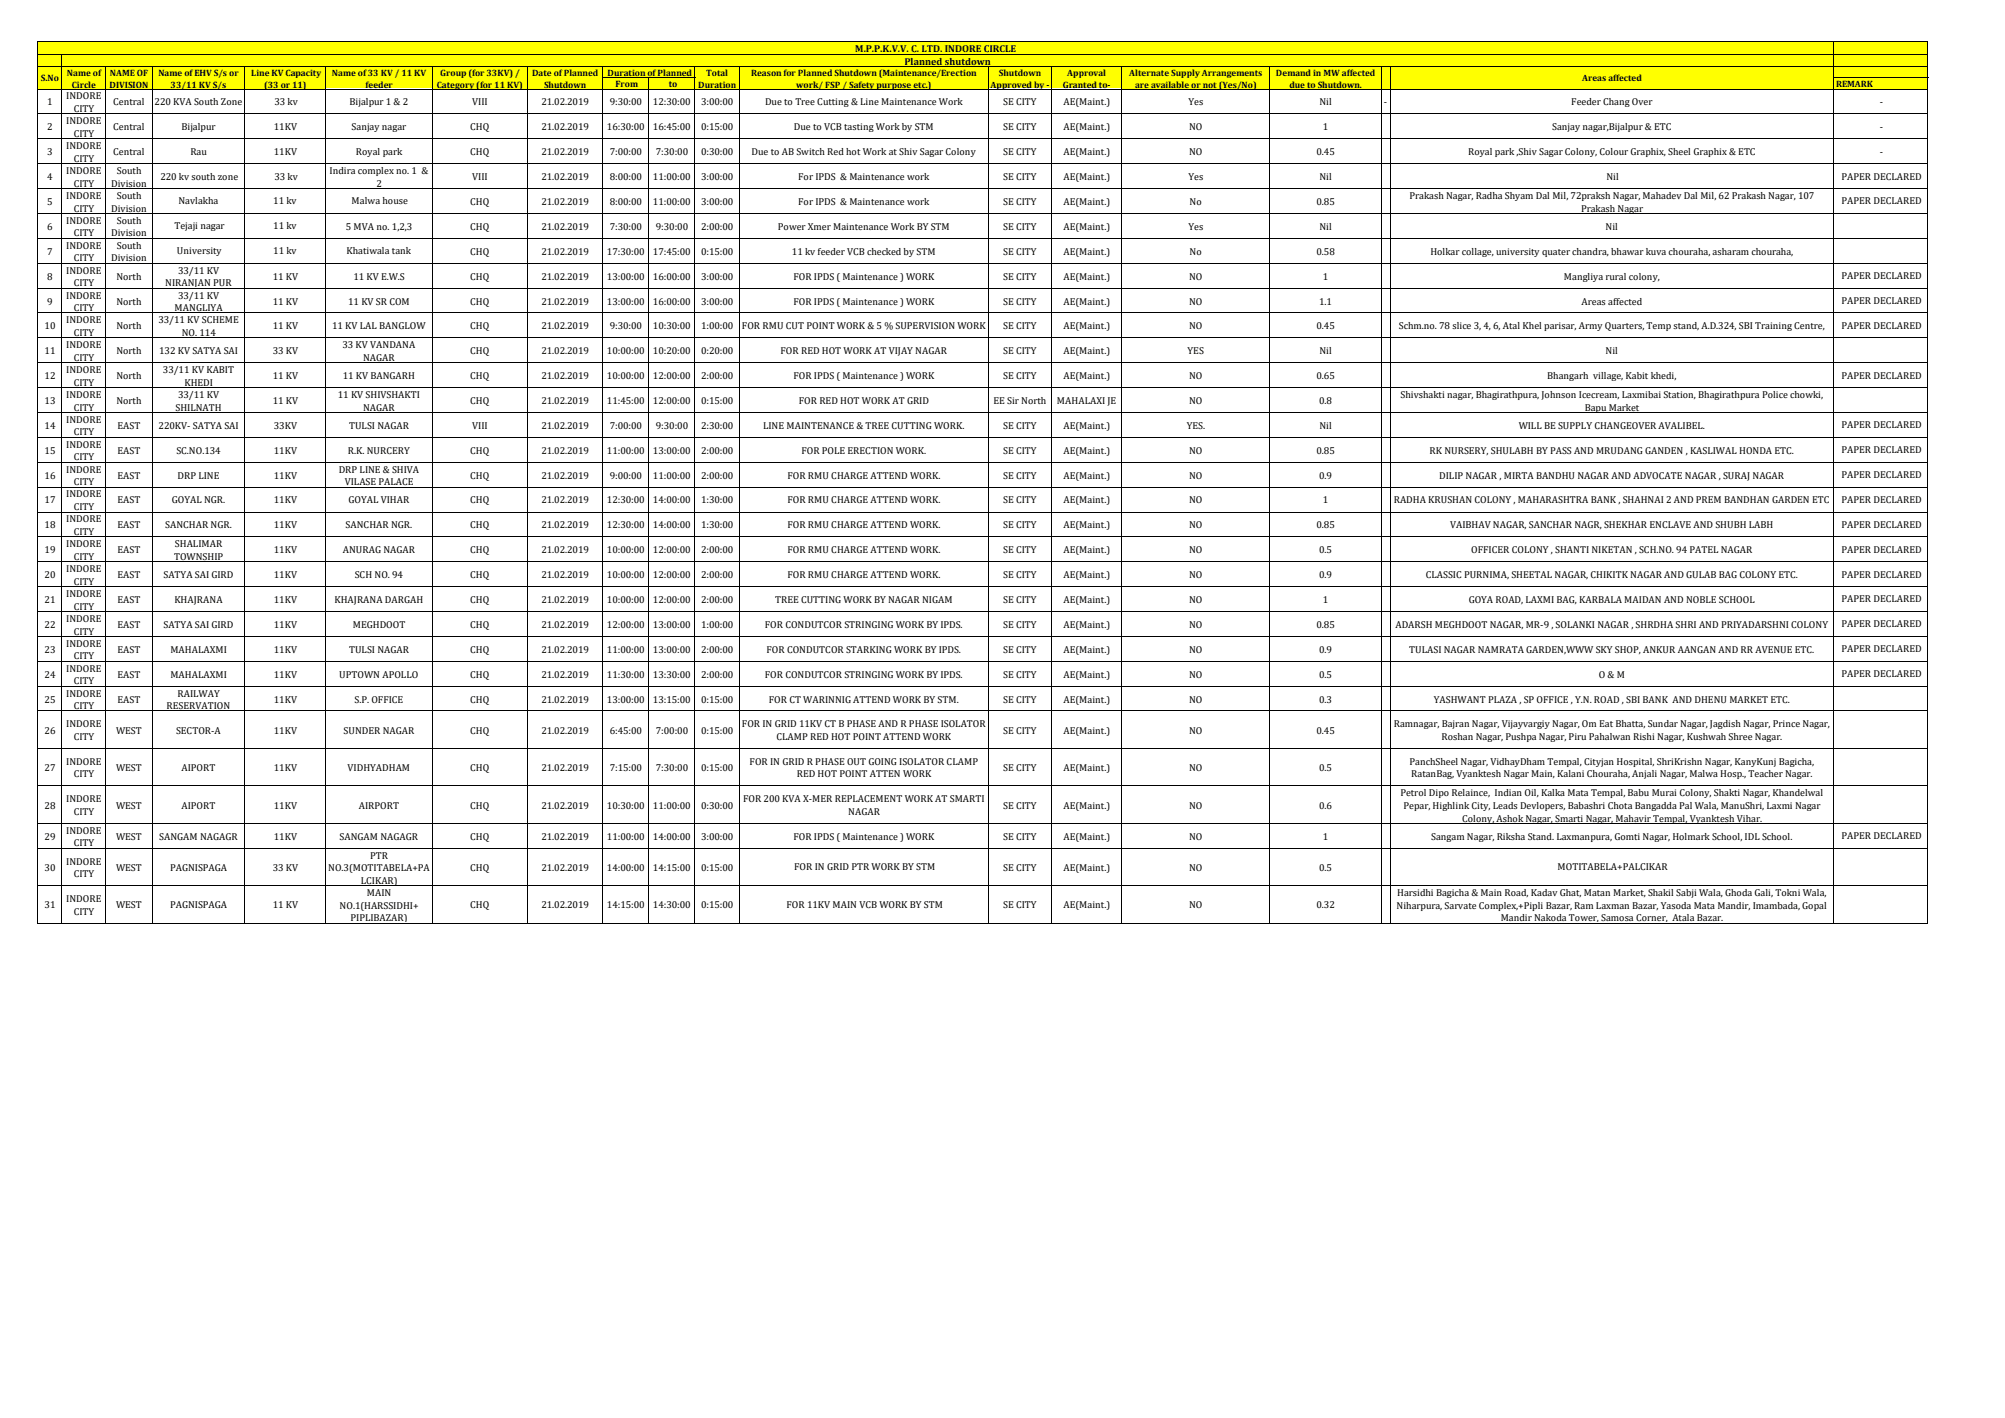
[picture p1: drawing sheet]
<svg xmlns="http://www.w3.org/2000/svg" width="297mm" height="210mm" viewBox="0 0 297 210" stroke-linecap="round" stroke-linejoin="round" font-family="sans-serif">
<defs><g id="words">
<g font-size="1.5">
<text x="126.6" y="7.7">M.P.P.K.V.V. C. LTD. INDORE CIRCLE</text>
<text x="134" y="9.6">Planned shutdown</text>
<text x="7" y="15.6">1</text>
<text x="9.8" y="14.7">INDORE</text>
<text x="10.9" y="16.6">CITY</text>
<text x="16.8" y="15.6">Central</text>
<text x="22.9" y="15.6">220 KVA South Zone</text>
<text x="40.6" y="15.5">33 kv</text>
<text x="51.8" y="15.6">Bijalpur 1 &amp; 2</text>
<text x="69.9" y="15.6">VIII</text>
<text x="80.2" y="15.6">21.02.2019</text>
<text x="90.3" y="15.6">9:30:00</text>
<text x="96.7" y="15.6">12:30:00</text>
<text x="103.8" y="15.6">3:00:00</text>
<text x="113.3" y="15.6">Due to Tree Cutting &amp; Line Maintenance Work</text>
<text x="148.6" y="15.6">SE CITY</text>
<text x="157.5" y="15.6">AE(Maint.)</text>
<text x="176" y="15.6">Yes</text>
<text x="195.4" y="15.6">Nil</text>
<text x="205" y="15.6">-</text>
<text x="232.7" y="15.6">Feeder Chang Over</text>
<text x="278.4" y="15.5">-</text>
<text x="7" y="19.3">2</text>
<text x="7" y="23">3</text>
<text x="9.8" y="18.4">INDORE</text>
<text x="9.8" y="22.1">INDORE</text>
<text x="10.9" y="20.3">CITY</text>
<text x="10.9" y="24">CITY</text>
<text x="16.8" y="19.3">Central</text>
<text x="16.8" y="23">Central</text>
<text x="26.9" y="19.3">Bijalpur</text>
<text x="28.2" y="23">Rau</text>
<text x="40.6" y="19.3">11KV</text>
<text x="40.6" y="23">11KV</text>
<text x="52.1" y="19.3">Sanjay nagar</text>
<text x="52.7" y="23">Royal park</text>
<text x="69.6" y="19.3">CHQ</text>
<text x="69.6" y="23">CHQ</text>
<text x="80.2" y="19.3">21.02.2019</text>
<text x="80.2" y="23">21.02.2019</text>
<text x="89.9" y="19.3">16:30:00</text>
<text x="90.3" y="23">7:00:00</text>
<text x="96.7" y="19.3">16:45:00</text>
<text x="97.1" y="23">7:30:00</text>
<text x="103.8" y="19.3">0:15:00</text>
<text x="103.8" y="23">0:30:00</text>
<text x="111.3" y="23">Due to AB Switch Red hot Work at Shiv Sagar Colony</text>
<text x="117.6" y="19.3">Due to VCB tasting Work by STM</text>
<text x="148.6" y="19.3">SE CITY</text>
<text x="148.6" y="23">SE CITY</text>
<text x="157.5" y="19.3">AE(Maint.)</text>
<text x="157.5" y="23">AE(Maint.)</text>
<text x="176.1" y="19.3">NO</text>
<text x="176.1" y="23">NO</text>
<text x="195" y="23">0.45</text>
<text x="195.9" y="19.3">1</text>
<text x="217.4" y="23">Royal park ,Shiv Sagar Colony, Colour Graphix, Sheel Graphix &amp; ETC</text>
<text x="229.9" y="19.3">Sanjay nagar,Bijalpur &amp; ETC</text>
<text x="278.4" y="19.2">-</text>
<text x="278.4" y="22.9">-</text>
<text x="7" y="26.7">4</text>
<text x="9.8" y="25.8">INDORE</text>
<text x="9.8" y="29.5">INDORE</text>
<text x="10.9" y="27.6">CITY</text>
<text x="16.5" y="27.6">Division</text>
<text x="17.3" y="25.8">South</text>
<text x="17.3" y="29.5">South</text>
<text x="23.7" y="26.6">220 kv south zone</text>
<text x="40.6" y="26.6">33 kv</text>
<text x="48.8" y="25.8">Indira complex no. 1 &amp;</text>
<text x="55.8" y="27.6">2</text>
<text x="69.9" y="26.7">VIII</text>
<text x="80.2" y="26.7">21.02.2019</text>
<text x="90.3" y="26.7">8:00:00</text>
<text x="96.7" y="26.7">11:00:00</text>
<text x="103.8" y="26.7">3:00:00</text>
<text x="118.2" y="26.7">For IPDS &amp; Maintenance work</text>
<text x="148.6" y="26.7">SE CITY</text>
<text x="157.5" y="26.7">AE(Maint.)</text>
<text x="176" y="26.7">Yes</text>
<text x="195.4" y="26.7">Nil</text>
<text x="208.7" y="29.5">Prakash Nagar, Radha Shyam Dal Mil, 72praksh Nagar, Mahadev Dal Mil, 62 Prakash Nagar, 107</text>
<text x="237.9" y="26.6">Nil</text>
<text x="272.7" y="26.6">PAPER DECLARED</text>
<text x="7" y="30.4">5</text>
<text x="7" y="34">6</text>
<text x="9.8" y="33.1">INDORE</text>
<text x="10.9" y="31.3">CITY</text>
<text x="10.9" y="35">CITY</text>
<text x="16.5" y="31.3">Division</text>
<text x="16.5" y="35">Division</text>
<text x="17.3" y="33.1">South</text>
<text x="25.8" y="34">Tejaji nagar</text>
<text x="26.4" y="30.3">Navlakha</text>
<text x="40.5" y="30.3">11 kv</text>
<text x="40.5" y="34">11 kv</text>
<text x="51.2" y="34">5 MVA no. 1,2,3</text>
<text x="52.1" y="30.3">Malwa house</text>
<text x="69.6" y="30.4">CHQ</text>
<text x="69.6" y="34">CHQ</text>
<text x="80.2" y="30.4">21.02.2019</text>
<text x="80.2" y="34">21.02.2019</text>
<text x="90.3" y="30.4">8:00:00</text>
<text x="90.3" y="34">7:30:00</text>
<text x="96.7" y="30.4">11:00:00</text>
<text x="97.1" y="34">9:30:00</text>
<text x="103.8" y="30.4">3:00:00</text>
<text x="103.8" y="34">2:00:00</text>
<text x="115.2" y="34">Power Xmer Maintenance Work BY STM</text>
<text x="118.2" y="30.4">For IPDS &amp; Maintenance work</text>
<text x="148.6" y="30.4">SE CITY</text>
<text x="148.6" y="34">SE CITY</text>
<text x="157.5" y="30.4">AE(Maint.)</text>
<text x="157.5" y="34">AE(Maint.)</text>
<text x="176" y="34">Yes</text>
<text x="176.2" y="30.4">No</text>
<text x="195" y="30.4">0.85</text>
<text x="195.4" y="34">Nil</text>
<text x="234.1" y="31.3">Prakash Nagar</text>
<text x="237.8" y="34">Nil</text>
<text x="272.7" y="30.3">PAPER DECLARED</text>
<text x="7" y="37.7">7</text>
<text x="7" y="41.4">8</text>
<text x="9.8" y="36.8">INDORE</text>
<text x="9.8" y="40.5">INDORE</text>
<text x="10.9" y="38.7">CITY</text>
<text x="16.5" y="38.7">Division</text>
<text x="17.2" y="41.4">North</text>
<text x="17.3" y="36.8">South</text>
<text x="26.2" y="37.6">University</text>
<text x="26.4" y="40.5">33/11 KV</text>
<text x="40.4" y="41.4">11 KV</text>
<text x="40.5" y="37.6">11 kv</text>
<text x="51.3" y="37.6">Khatiwala tank</text>
<text x="52.3" y="41.4">11 KV E.W.S</text>
<text x="69.6" y="37.7">CHQ</text>
<text x="69.6" y="41.4">CHQ</text>
<text x="80.2" y="37.7">21.02.2019</text>
<text x="80.2" y="41.4">21.02.2019</text>
<text x="89.9" y="37.7">17:30:00</text>
<text x="89.9" y="41.4">13:00:00</text>
<text x="96.7" y="37.7">17:45:00</text>
<text x="96.7" y="41.4">16:00:00</text>
<text x="103.8" y="37.7">0:15:00</text>
<text x="103.8" y="41.4">3:00:00</text>
<text x="117.3" y="37.7">11 kv feeder VCB checked by STM</text>
<text x="117.5" y="41.4">FOR IPDS ( Maintenance ) WORK</text>
<text x="148.6" y="37.7">SE CITY</text>
<text x="148.6" y="41.4">SE CITY</text>
<text x="157.5" y="37.7">AE(Maint.)</text>
<text x="157.5" y="41.4">AE(Maint.)</text>
<text x="176.1" y="41.4">NO</text>
<text x="176.2" y="37.7">No</text>
<text x="195" y="37.7">0.58</text>
<text x="195.9" y="41.4">1</text>
<text x="211.8" y="37.7">Holkar collage, university quater chandra, bhawar kuva chouraha, asharam chouraha,</text>
<text x="231.6" y="41.4">Mangliya rural colony,</text>
<text x="272.7" y="41.3">PAPER DECLARED</text>
<text x="7" y="45.1">9</text>
<text x="9.8" y="44.2">INDORE</text>
<text x="9.8" y="47.9">INDORE</text>
<text x="10.9" y="42.4">CITY</text>
<text x="10.9" y="46.1">CITY</text>
<text x="17.2" y="45.1">North</text>
<text x="23.5" y="47.9">33/11 KV SCHEME</text>
<text x="24.5" y="42.4">NIRANJAN PUR</text>
<text x="25.9" y="46.1">MANGLIYA</text>
<text x="26.4" y="44.2">33/11 KV</text>
<text x="40.4" y="45.1">11 KV</text>
<text x="51.6" y="45.1">11 KV SR COM</text>
<text x="69.6" y="45.1">CHQ</text>
<text x="80.2" y="45.1">21.02.2019</text>
<text x="89.9" y="45.1">13:00:00</text>
<text x="96.7" y="45.1">16:00:00</text>
<text x="103.8" y="45.1">3:00:00</text>
<text x="117.5" y="45.1">FOR IPDS ( Maintenance ) WORK</text>
<text x="148.6" y="45.1">SE CITY</text>
<text x="157.5" y="45.1">AE(Maint.)</text>
<text x="176.1" y="45.1">NO</text>
<text x="195.4" y="45.1">1.1</text>
<text x="234.2" y="45.1">Areas affected</text>
<text x="272.7" y="45">PAPER DECLARED</text>
<text x="6.6" y="48.8">10</text>
<text x="6.6" y="52.5">11</text>
<text x="9.8" y="51.6">INDORE</text>
<text x="10.9" y="49.7">CITY</text>
<text x="10.9" y="53.4">CITY</text>
<text x="17.2" y="48.8">North</text>
<text x="17.2" y="52.5">North</text>
<text x="23.6" y="52.5">132 KV SATYA SAI</text>
<text x="26.9" y="49.7">NO. 114</text>
<text x="40.4" y="48.8">11 KV</text>
<text x="40.4" y="52.5">33 KV</text>
<text x="49.2" y="48.8">11 KV LAL BANGLOW</text>
<text x="50.7" y="51.6">33 KV VANDANA</text>
<text x="53.8" y="53.4">NAGAR</text>
<text x="69.6" y="48.8">CHQ</text>
<text x="69.6" y="52.5">CHQ</text>
<text x="80.2" y="48.8">21.02.2019</text>
<text x="80.2" y="52.5">21.02.2019</text>
<text x="89.9" y="52.5">10:00:00</text>
<text x="90.3" y="48.8">9:30:00</text>
<text x="96.7" y="48.8">10:30:00</text>
<text x="96.7" y="52.5">10:20:00</text>
<text x="103.8" y="48.8">1:00:00</text>
<text x="103.8" y="52.5">0:20:00</text>
<text x="109.9" y="48.8">FOR RMU CUT POINT WORK &amp; 5 % SUPERVISION WORK</text>
<text x="115.6" y="52.5">FOR RED HOT WORK AT VIJAY NAGAR</text>
<text x="148.6" y="48.8">SE CITY</text>
<text x="148.6" y="52.5">SE CITY</text>
<text x="157.5" y="48.8">AE(Maint.)</text>
<text x="157.5" y="52.5">AE(Maint.)</text>
<text x="175.9" y="52.5">YES</text>
<text x="176.1" y="48.8">NO</text>
<text x="195" y="48.8">0.45</text>
<text x="195.4" y="52.5">Nil</text>
<text x="207.2" y="48.8">Schm.no. 78 slice 3, 4, 6, Atal Khel parisar, Army Quarters, Temp stand, A.D.324, SBI Training Centre,</text>
<text x="237.8" y="52.5">Nil</text>
<text x="272.7" y="48.7">PAPER DECLARED</text>
<text x="6.6" y="56.1">12</text>
<text x="6.6" y="59.8">13</text>
<text x="9.8" y="55.3">INDORE</text>
<text x="9.8" y="58.9">INDORE</text>
<text x="10.9" y="57.1">CITY</text>
<text x="17.2" y="56.1">North</text>
<text x="17.2" y="59.8">North</text>
<text x="24.1" y="55.3">33/11 KV KABIT</text>
<text x="26.4" y="58.9">33/11 KV</text>
<text x="27.3" y="57.1">KHEDI</text>
<text x="40.4" y="56.1">11 KV</text>
<text x="40.4" y="59.8">11 KV</text>
<text x="50" y="58.9">11 KV SHIVSHAKTI</text>
<text x="50.8" y="56.1">11 KV BANGARH</text>
<text x="69.6" y="56.1">CHQ</text>
<text x="69.6" y="59.8">CHQ</text>
<text x="80.2" y="56.1">21.02.2019</text>
<text x="80.2" y="59.8">21.02.2019</text>
<text x="89.9" y="56.1">10:00:00</text>
<text x="89.9" y="59.8">11:45:00</text>
<text x="96.7" y="56.1">12:00:00</text>
<text x="96.7" y="59.8">12:00:00</text>
<text x="103.8" y="56.1">2:00:00</text>
<text x="103.8" y="59.8">0:15:00</text>
<text x="117.5" y="56.1">FOR IPDS ( Maintenance ) WORK</text>
<text x="118.3" y="59.8">FOR RED HOT WORK AT GRID</text>
<text x="147.1" y="59.8">EE Sir North</text>
<text x="148.6" y="56.1">SE CITY</text>
<text x="156.5" y="59.8">MAHALAXI JE</text>
<text x="157.5" y="56.1">AE(Maint.)</text>
<text x="176.1" y="56.1">NO</text>
<text x="176.1" y="59.8">NO</text>
<text x="195" y="56.1">0.65</text>
<text x="195.4" y="59.8">0.8</text>
<text x="207.4" y="58.9">Shivshakti nagar, Bhagirathpura, Johnson Icecream, Laxmibai Station, Bhagirathpura Police chowki,</text>
<text x="229.1" y="56.1">Bhangarh village, Kabit khedi,</text>
<text x="272.7" y="56.1">PAPER DECLARED</text>
<text x="6.6" y="63.5">14</text>
<text x="9.8" y="62.6">INDORE</text>
<text x="10.9" y="60.8">CITY</text>
<text x="10.9" y="64.5">CITY</text>
<text x="17.4" y="63.5">EAST</text>
<text x="23.5" y="63.5">220KV- SATYA SAI</text>
<text x="26" y="60.8">SHILNATH</text>
<text x="40.6" y="63.5">33KV</text>
<text x="51.7" y="63.5">TULSI NAGAR</text>
<text x="53.8" y="60.8">NAGAR</text>
<text x="69.9" y="63.5">VIII</text>
<text x="80.2" y="63.5">21.02.2019</text>
<text x="90.3" y="63.5">7:00:00</text>
<text x="97.1" y="63.5">9:30:00</text>
<text x="103.8" y="63.5">2:30:00</text>
<text x="113" y="63.5">LINE MAINTENANCE &amp; TREE CUTTING WORK.</text>
<text x="148.6" y="63.5">SE CITY</text>
<text x="157.5" y="63.5">AE(Maint.)</text>
<text x="175.8" y="63.5">YES.</text>
<text x="195.4" y="63.5">Nil</text>
<text x="224.9" y="63.5">WILL BE SUPPLY CHANGEOVER AVALIBEL.</text>
<text x="234.7" y="60.8">Bapu Market</text>
<text x="272.7" y="63.4">PAPER DECLARED</text>
<text x="6.6" y="67.2">15</text>
<text x="6.6" y="70.9">16</text>
<text x="9.8" y="66.3">INDORE</text>
<text x="9.8" y="70">INDORE</text>
<text x="10.9" y="68.2">CITY</text>
<text x="10.9" y="71.8">CITY</text>
<text x="17.4" y="67.2">EAST</text>
<text x="17.4" y="70.9">EAST</text>
<text x="26.1" y="67.2">SC.NO.134</text>
<text x="26.3" y="70.9">DRP LINE</text>
<text x="40.6" y="67.2">11KV</text>
<text x="40.6" y="70.9">11KV</text>
<text x="50.2" y="70">DRP LINE &amp; SHIVA</text>
<text x="51.1" y="71.8">VILASE PALACE</text>
<text x="51.5" y="67.2">R.K. NURCERY</text>
<text x="69.6" y="67.2">CHQ</text>
<text x="69.6" y="70.9">CHQ</text>
<text x="80.2" y="67.2">21.02.2019</text>
<text x="80.2" y="70.9">21.02.2019</text>
<text x="89.9" y="67.2">11:00:00</text>
<text x="90.3" y="70.9">9:00:00</text>
<text x="96.7" y="67.2">13:00:00</text>
<text x="96.7" y="70.9">11:00:00</text>
<text x="103.8" y="67.2">2:00:00</text>
<text x="103.8" y="70.9">2:00:00</text>
<text x="116.6" y="70.9">FOR RMU CHARGE ATTEND WORK.</text>
<text x="118.7" y="67.2">FOR POLE ERECTION WORK.</text>
<text x="148.6" y="67.2">SE CITY</text>
<text x="148.6" y="70.9">SE CITY</text>
<text x="157.5" y="67.2">AE(Maint.)</text>
<text x="157.5" y="70.9">AE(Maint.)</text>
<text x="176.1" y="67.2">NO</text>
<text x="176.1" y="70.9">NO</text>
<text x="195" y="67.2">0.85</text>
<text x="195.4" y="70.9">0.9</text>
<text x="211.7" y="67.2">RK NURSERY, SHULABH BY PASS AND MRUDANG GANDEN , KASLIWAL HONDA ETC.</text>
<text x="213.1" y="70.9">DILIP NAGAR , MIRTA BANDHU NAGAR AND ADVOCATE NAGAR , SURAJ NAGAR</text>
<text x="272.7" y="67.1">PAPER DECLARED</text>
<text x="272.7" y="70.8">PAPER DECLARED</text>
<text x="6.6" y="74.6">17</text>
<text x="9.8" y="73.7">INDORE</text>
<text x="9.8" y="77.4">INDORE</text>
<text x="10.9" y="75.5">CITY</text>
<text x="17.4" y="74.6">EAST</text>
<text x="25.4" y="74.6">GOYAL NGR.</text>
<text x="40.6" y="74.6">11KV</text>
<text x="51.6" y="74.6">GOYAL VIHAR</text>
<text x="69.6" y="74.6">CHQ</text>
<text x="80.2" y="74.6">21.02.2019</text>
<text x="89.9" y="74.6">12:30:00</text>
<text x="96.7" y="74.6">14:00:00</text>
<text x="103.8" y="74.6">1:30:00</text>
<text x="116.6" y="74.6">FOR RMU CHARGE ATTEND WORK.</text>
<text x="148.6" y="74.6">SE CITY</text>
<text x="157.5" y="74.6">AE(Maint.)</text>
<text x="176.1" y="74.6">NO</text>
<text x="195.9" y="74.6">1</text>
<text x="206.4" y="74.6">RADHA KRUSHAN COLONY , MAHARASHTRA BANK , SHAHNAI 2 AND PREM BANDHAN GARDEN ETC</text>
<text x="272.7" y="74.5">PAPER DECLARED</text>
<text x="6.6" y="78.2">18</text>
<text x="6.6" y="81.9">19</text>
<text x="9.8" y="81">INDORE</text>
<text x="10.9" y="79.2">CITY</text>
<text x="10.9" y="82.9">CITY</text>
<text x="17.4" y="78.2">EAST</text>
<text x="17.4" y="81.9">EAST</text>
<text x="24.5" y="78.2">SANCHAR NGR.</text>
<text x="25.8" y="82.9">TOWNSHIP</text>
<text x="25.9" y="81">SHALIMAR</text>
<text x="40.6" y="78.2">11KV</text>
<text x="40.6" y="81.9">11KV</text>
<text x="50.8" y="81.9">ANURAG NAGAR</text>
<text x="51.2" y="78.2">SANCHAR NGR.</text>
<text x="69.6" y="78.2">CHQ</text>
<text x="69.6" y="81.9">CHQ</text>
<text x="80.2" y="78.2">21.02.2019</text>
<text x="80.2" y="81.9">21.02.2019</text>
<text x="89.9" y="78.2">12:30:00</text>
<text x="89.9" y="81.9">10:00:00</text>
<text x="96.7" y="78.2">14:00:00</text>
<text x="96.7" y="81.9">12:00:00</text>
<text x="103.8" y="78.2">1:30:00</text>
<text x="103.8" y="81.9">2:00:00</text>
<text x="116.6" y="78.2">FOR RMU CHARGE ATTEND WORK.</text>
<text x="116.6" y="81.9">FOR RMU CHARGE ATTEND WORK.</text>
<text x="148.6" y="78.2">SE CITY</text>
<text x="148.6" y="81.9">SE CITY</text>
<text x="157.5" y="78.2">AE(Maint.)</text>
<text x="157.5" y="81.9">AE(Maint.)</text>
<text x="176.1" y="78.2">NO</text>
<text x="176.1" y="81.9">NO</text>
<text x="195" y="78.2">0.85</text>
<text x="195.4" y="81.9">0.5</text>
<text x="214.7" y="78.2">VAIBHAV NAGAR, SANCHAR NAGR, SHEKHAR ENCLAVE AND SHUBH LABH</text>
<text x="217.9" y="81.9">OFFICER COLONY , SHANTI NIKETAN , SCH.NO. 94 PATEL NAGAR</text>
<text x="272.7" y="78.2">PAPER DECLARED</text>
<text x="272.7" y="81.8">PAPER DECLARED</text>
<text x="6.6" y="85.6">20</text>
<text x="6.6" y="89.3">21</text>
<text x="9.8" y="84.7">INDORE</text>
<text x="9.8" y="88.4">INDORE</text>
<text x="10.9" y="86.6">CITY</text>
<text x="17.4" y="85.6">EAST</text>
<text x="17.4" y="89.3">EAST</text>
<text x="24.2" y="85.6">SATYA SAI GIRD</text>
<text x="25.8" y="89.3">KHAJRANA</text>
<text x="40.6" y="85.6">11KV</text>
<text x="40.6" y="89.3">11KV</text>
<text x="49.5" y="89.3">KHAJRANA DARGAH</text>
<text x="52.5" y="85.6">SCH NO. 94</text>
<text x="69.6" y="85.6">CHQ</text>
<text x="69.6" y="89.3">CHQ</text>
<text x="80.2" y="85.6">21.02.2019</text>
<text x="80.2" y="89.3">21.02.2019</text>
<text x="89.9" y="85.6">10:00:00</text>
<text x="89.9" y="89.3">10:00:00</text>
<text x="96.7" y="85.6">12:00:00</text>
<text x="96.7" y="89.3">12:00:00</text>
<text x="103.8" y="85.6">2:00:00</text>
<text x="103.8" y="89.3">2:00:00</text>
<text x="114.8" y="89.3">TREE CUTTING WORK BY NAGAR NIGAM</text>
<text x="116.6" y="85.6">FOR RMU CHARGE ATTEND WORK.</text>
<text x="148.6" y="85.6">SE CITY</text>
<text x="148.6" y="89.3">SE CITY</text>
<text x="157.5" y="85.6">AE(Maint.)</text>
<text x="157.5" y="89.3">AE(Maint.)</text>
<text x="176.1" y="85.6">NO</text>
<text x="176.1" y="89.3">NO</text>
<text x="195.4" y="85.6">0.9</text>
<text x="195.9" y="89.3">1</text>
<text x="211.2" y="85.6">CLASSIC PURNIMA, SHEETAL NAGAR, CHIKITK NAGAR AND GULAB BAG COLONY ETC.</text>
<text x="217.5" y="89.3">GOYA ROAD, LAXMI BAG, KARBALA MAIDAN AND NOBLE SCHOOL</text>
<text x="272.7" y="85.5">PAPER DECLARED</text>
<text x="272.7" y="89.2">PAPER DECLARED</text>
<text x="6.6" y="93">22</text>
<text x="9.8" y="92.1">INDORE</text>
<text x="9.8" y="95.8">INDORE</text>
<text x="10.9" y="90.3">CITY</text>
<text x="10.9" y="94">CITY</text>
<text x="17.4" y="93">EAST</text>
<text x="24.2" y="93">SATYA SAI GIRD</text>
<text x="40.6" y="93">11KV</text>
<text x="52.2" y="93">MEGHDOOT</text>
<text x="69.6" y="93">CHQ</text>
<text x="80.2" y="93">21.02.2019</text>
<text x="89.9" y="93">12:00:00</text>
<text x="96.7" y="93">13:00:00</text>
<text x="103.8" y="93">1:00:00</text>
<text x="113.3" y="93">FOR CONDUTCOR STRINGING WORK BY IPDS.</text>
<text x="148.6" y="93">SE CITY</text>
<text x="157.5" y="93">AE(Maint.)</text>
<text x="176.1" y="93">NO</text>
<text x="195" y="93">0.85</text>
<text x="206.7" y="93">ADARSH MEGHDOOT NAGAR, MR-9 , SOLANKI NAGAR , SHRDHA SHRI AND PRIYADARSHNI COLONY</text>
<text x="272.7" y="92.9">PAPER DECLARED</text>
<text x="6.6" y="96.7">23</text>
<text x="6.6" y="100.3">24</text>
<text x="9.8" y="99.5">INDORE</text>
<text x="10.9" y="97.6">CITY</text>
<text x="10.9" y="101.3">CITY</text>
<text x="17.4" y="96.7">EAST</text>
<text x="17.4" y="100.3">EAST</text>
<text x="25.2" y="96.7">MAHALAXMI</text>
<text x="25.2" y="100.3">MAHALAXMI</text>
<text x="40.6" y="96.7">11KV</text>
<text x="40.6" y="100.3">11KV</text>
<text x="50.2" y="100.3">UPTOWN APOLLO</text>
<text x="51.7" y="96.7">TULSI NAGAR</text>
<text x="69.6" y="96.7">CHQ</text>
<text x="69.6" y="100.3">CHQ</text>
<text x="80.2" y="96.7">21.02.2019</text>
<text x="80.2" y="100.3">21.02.2019</text>
<text x="89.9" y="96.7">11:00:00</text>
<text x="89.9" y="100.3">11:30:00</text>
<text x="96.7" y="96.7">13:00:00</text>
<text x="96.7" y="100.3">13:30:00</text>
<text x="103.8" y="96.7">2:00:00</text>
<text x="103.8" y="100.3">2:00:00</text>
<text x="113.3" y="100.3">FOR CONDUTCOR STRINGING WORK BY IPDS.</text>
<text x="113.5" y="96.7">FOR CONDUTCOR STARKING WORK BY IPDS.</text>
<text x="148.6" y="96.7">SE CITY</text>
<text x="148.6" y="100.3">SE CITY</text>
<text x="157.5" y="96.7">AE(Maint.)</text>
<text x="157.5" y="100.3">AE(Maint.)</text>
<text x="176.1" y="96.7">NO</text>
<text x="176.1" y="100.3">NO</text>
<text x="195.4" y="96.7">0.9</text>
<text x="195.4" y="100.3">0.5</text>
<text x="208.7" y="96.7">TULASI NAGAR NAMRATA GARDEN,WWW SKY SHOP, ANKUR AANGAN AND RR AVENUE ETC.</text>
<text x="236.8" y="100.3">O &amp; M</text>
<text x="272.7" y="96.6">PAPER DECLARED</text>
<text x="272.7" y="100.3">PAPER DECLARED</text>
<text x="6.6" y="104">25</text>
<text x="9.8" y="103.1">INDORE</text>
<text x="9.8" y="107.7">INDORE</text>
<text x="10.9" y="105">CITY</text>
<text x="17.4" y="104">EAST</text>
<text x="24.7" y="105">RESERVATION</text>
<text x="26.3" y="103.1">RAILWAY</text>
<text x="40.6" y="104">11KV</text>
<text x="52.5" y="104">S.P. OFFICE</text>
<text x="69.6" y="104">CHQ</text>
<text x="80.2" y="104">21.02.2019</text>
<text x="89.9" y="104">13:00:00</text>
<text x="96.7" y="104">13:15:00</text>
<text x="103.8" y="104">0:15:00</text>
<text x="109.9" y="107.7">FOR IN GRID 11KV CT B PHASE AND R PHASE ISOLATOR</text>
<text x="113.9" y="104">FOR CT WARINNIG ATTEND WORK BY STM.</text>
<text x="148.6" y="104">SE CITY</text>
<text x="157.5" y="104">AE(Maint.)</text>
<text x="176.1" y="104">NO</text>
<text x="195.4" y="104">0.3</text>
<text x="206.4" y="107.7">Ramnagar, Bajran Nagar, Vijayvargiy Nagar, Om Eat Bhatta, Sundar Nagar, Jagdish Nagar, Prince Nagar,</text>
<text x="212.3" y="104">YASHWANT PLAZA , SP OFFICE , Y.N. ROAD , SBI BANK AND DHENU MARKET ETC.</text>
<text x="6.6" y="108.6">26</text>
<text x="9.8" y="113.3">INDORE</text>
<text x="10.9" y="109.6">CITY</text>
<text x="17.2" y="108.6">WEST</text>
<text x="26.1" y="108.6">SECTOR-A</text>
<text x="40.6" y="108.6">11KV</text>
<text x="50.9" y="108.6">SUNDER NAGAR</text>
<text x="69.6" y="108.6">CHQ</text>
<text x="80.2" y="108.6">21.02.2019</text>
<text x="90.3" y="108.6">6:45:00</text>
<text x="97.1" y="108.6">7:00:00</text>
<text x="103.8" y="108.6">0:15:00</text>
<text x="111" y="113.3">FOR IN GRID R PHASE OUT GOING ISOLATOR CLAMP</text>
<text x="115" y="109.6">CLAMP RED HOT POINT ATTEND WORK</text>
<text x="148.6" y="108.6">SE CITY</text>
<text x="157.5" y="108.6">AE(Maint.)</text>
<text x="176.1" y="108.6">NO</text>
<text x="195" y="108.6">0.45</text>
<text x="208.7" y="113.3">PanchSheel Nagar, VidhayDham Tempal, Cityjan Hospital, ShriKrishn Nagar, KanyKunj Bagicha,</text>
<text x="213.5" y="109.6">Roshan Nagar, Pushpa Nagar, Piru Pahalwan Rishi Nagar, Kushwah Shree Nagar.</text>
<text x="6.6" y="114.2">27</text>
<text x="6.6" y="119.7">28</text>
<text x="9.8" y="118.8">INDORE</text>
<text x="10.9" y="115.1">CITY</text>
<text x="17.2" y="114.2">WEST</text>
<text x="17.2" y="119.7">WEST</text>
<text x="26.9" y="114.2">AIPORT</text>
<text x="26.9" y="119.7">AIPORT</text>
<text x="40.6" y="114.2">11KV</text>
<text x="40.6" y="119.7">11KV</text>
<text x="51.5" y="114.2">VIDHYADHAM</text>
<text x="53.1" y="119.7">AIRPORT</text>
<text x="69.6" y="114.2">CHQ</text>
<text x="69.6" y="119.7">CHQ</text>
<text x="80.2" y="114.2">21.02.2019</text>
<text x="80.2" y="119.7">21.02.2019</text>
<text x="89.9" y="119.7">10:30:00</text>
<text x="90.3" y="114.2">7:15:00</text>
<text x="96.7" y="119.7">11:00:00</text>
<text x="97.1" y="114.2">7:30:00</text>
<text x="103.8" y="114.2">0:15:00</text>
<text x="103.8" y="119.7">0:30:00</text>
<text x="110" y="118.8">FOR 200 KVA X-MER REPLACEMENT WORK AT SMARTI</text>
<text x="118" y="115.1">RED HOT POINT ATTEN WORK</text>
<text x="148.6" y="114.2">SE CITY</text>
<text x="148.6" y="119.7">SE CITY</text>
<text x="157.5" y="114.2">AE(Maint.)</text>
<text x="157.5" y="119.7">AE(Maint.)</text>
<text x="176.1" y="114.2">NO</text>
<text x="176.1" y="119.7">NO</text>
<text x="195.4" y="114.2">0.5</text>
<text x="195.4" y="119.7">0.6</text>
<text x="207.4" y="117.9">Petrol Dipo Relaince, Indian Oil, Kalka Mata Tempal, Babu Murai Colony, Shakti Nagar, Khandelwal</text>
<text x="207.8" y="119.8">Pepar, Highlink City, Leads Devlopers, Babashri Chota Bangadda Pal Wala, ManuShri, Laxmi Nagar</text>
<text x="209" y="115.1">RatanBag, Vyanktesh Nagar Main, Kalani Chouraha, Anjali Nagar, Malwa Hosp., Teacher Nagar.</text>
<text x="6.6" y="124.4">29</text>
<text x="9.8" y="123.5">INDORE</text>
<text x="10.9" y="120.7">CITY</text>
<text x="10.9" y="125.3">CITY</text>
<text x="17.2" y="124.4">WEST</text>
<text x="23.6" y="124.4">SANGAM NAGAGR</text>
<text x="40.6" y="124.4">11KV</text>
<text x="50.3" y="124.4">SANGAM NAGAGR</text>
<text x="69.6" y="124.4">CHQ</text>
<text x="80.2" y="124.4">21.02.2019</text>
<text x="89.9" y="124.4">11:00:00</text>
<text x="96.7" y="124.4">14:00:00</text>
<text x="103.8" y="124.4">3:00:00</text>
<text x="117.5" y="124.4">FOR IPDS ( Maintenance ) WORK</text>
<text x="125.6" y="120.7">NAGAR</text>
<text x="148.6" y="124.4">SE CITY</text>
<text x="157.5" y="124.4">AE(Maint.)</text>
<text x="176.1" y="124.4">NO</text>
<text x="195.9" y="124.4">1</text>
<text x="212" y="124.4">Sangam Nagar, Riksha Stand. Laxmanpura, Gomti Nagar, Holmark School, IDL School.</text>
<text x="216.5" y="121.6">Colony, Ashok Nagar, Smarti Nagar, Mahavir Tempal, Vyanktesh Vihar.</text>
<text x="272.7" y="124.3">PAPER DECLARED</text>
<text x="6.6" y="129">30</text>
<text x="9.8" y="128">INDORE</text>
<text x="10.9" y="129.9">CITY</text>
<text x="17.2" y="129">WEST</text>
<text x="25.2" y="129">PAGNISPAGA</text>
<text x="40.4" y="129">33 KV</text>
<text x="48.6" y="129">NO.3(MOTITABELA+PA</text>
<text x="53.4" y="130.9">LCIKAR)</text>
<text x="54.8" y="127.2">PTR</text>
<text x="69.6" y="129">CHQ</text>
<text x="80.2" y="129">21.02.2019</text>
<text x="89.9" y="129">14:00:00</text>
<text x="96.7" y="129">14:15:00</text>
<text x="103.8" y="129">0:15:00</text>
<text x="117.6" y="128.9">FOR IN GRID PTR WORK BY STM</text>
<text x="148.6" y="129">SE CITY</text>
<text x="157.5" y="129">AE(Maint.)</text>
<text x="176.1" y="129">NO</text>
<text x="195.4" y="129">0.5</text>
<text x="230.7" y="128.9">MOTITABELA+PALCIKAR</text>
<text x="6.6" y="134.5">31</text>
<text x="9.8" y="133.6">INDORE</text>
<text x="10.9" y="135.4">CITY</text>
<text x="17.2" y="134.5">WEST</text>
<text x="25.2" y="134.5">PAGNISPAGA</text>
<text x="40.4" y="134.5">11 KV</text>
<text x="50.3" y="134.6">NO.1(HARSSIDHI+</text>
<text x="51.9" y="136.4">PIPLIBAZAR)</text>
<text x="54.3" y="132.7">MAIN</text>
<text x="69.6" y="134.5">CHQ</text>
<text x="80.2" y="134.5">21.02.2019</text>
<text x="89.9" y="134.5">14:15:00</text>
<text x="96.7" y="134.5">14:30:00</text>
<text x="103.8" y="134.5">0:15:00</text>
<text x="116.5" y="134.4">FOR 11KV MAIN VCB WORK BY STM</text>
<text x="148.6" y="134.5">SE CITY</text>
<text x="157.5" y="134.5">AE(Maint.)</text>
<text x="176.1" y="134.5">NO</text>
<text x="195" y="134.5">0.32</text>
<text x="206.8" y="134.6">Niharpura, Sarvate Complex,+Pipli Bazar, Ram Laxman Bazar, Yasoda Mata Mandir, Imambada, Gopal</text>
<text x="206.9" y="132.7">Harsidhi Bagicha &amp; Main Road, Kadav Ghat, Matan Market, Shakil Sabji Wala, Ghoda Gali, Tokni Wala,</text>
<text x="222.2" y="136.4">Mandir Nakoda Tower, Samosa Corner, Atala Bazar.</text>
</g>
<g font-size="1.4">
<text x="6.1" y="11.9">S.No</text>
<text x="9.9" y="11.3">Name of</text>
<text x="16.3" y="11.3">NAME OF</text>
<text x="23.5" y="11.3">Name of EHV S/s or</text>
<text x="37.2" y="11.3">Line KV Capacity</text>
<text x="49.1" y="11.3">Name of 33 KV / 11 KV</text>
<text x="65.2" y="11.3">Group (for 33KV) /</text>
<text x="78.8" y="11.3">Date of Planned</text>
<text x="90" y="11.3">Duration of Planned</text>
<text x="104.6" y="11.3">Total</text>
<text x="111.2" y="11.3">Reason for Planned Shutdown (Maintenance/Erection</text>
<text x="147.9" y="11.3">Shutdown</text>
<text x="158.1" y="11.3">Approval</text>
<text x="167.2" y="11.3">Alternate Supply Arrangements</text>
<text x="189" y="11.3">Demand in MW affected</text>
<text x="234.3" y="11.9">Areas affected</text>
<text x="10.6" y="13">Circle</text>
<text x="16.2" y="13">DIVISION</text>
<text x="25.3" y="13">33/11 KV S/s</text>
<text x="39.1" y="13">(33 or 11)</text>
<text x="54.2" y="13">feeder</text>
<text x="64.7" y="13">Category (for 11 KV)</text>
<text x="80.6" y="13">Shutdown</text>
<text x="91.2" y="13">From</text>
<text x="99" y="13">to</text>
<text x="103.4" y="13">Duration</text>
<text x="117.9" y="13">work/ FSP / Safety purpose etc.)</text>
<text x="146.7" y="13">Approved by -</text>
<text x="157.4" y="13">Granted to-</text>
<text x="168.1" y="13">are available or not (Yes/No)</text>
<text x="190.9" y="13">due to Shutdown.</text>
<text x="271.9" y="13">REMARK</text>
</g>
</g></defs>
<path d="M5.7 6.3h279.8v6.9h-279.8z" fill-rule="evenodd" fill="#ff0"/>
<g fill="#fff">
<path d="M48.2 13.2h15.8v3.7h-15.8z" fill-rule="evenodd"/>
<path d="M146.3 13.2h19.8v3.7h-19.8z" fill-rule="evenodd"/>
<path d="M146.3 16.8h19.8v3.8h-19.8z" fill-rule="evenodd"/>
<path d="M146.3 20.5h19.8v3.8h-19.8z" fill-rule="evenodd"/>
<path d="M109.5 24.2h56.6v3.7h-56.6z" fill-rule="evenodd"/>
<path d="M109.5 27.9h56.6v3.7h-56.6z" fill-rule="evenodd"/>
<path d="M48.2 31.6h15.8v3.7h-15.8z" fill-rule="evenodd"/>
<path d="M146.3 31.6h19.8v3.7h-19.8z" fill-rule="evenodd"/>
<path d="M146.3 35.3h19.8v3.7h-19.8z" fill-rule="evenodd"/>
<path d="M146.3 39h19.8v3.7h-19.8z" fill-rule="evenodd"/>
<path d="M48.2 42.6h15.8v3.8h-15.8z" fill-rule="evenodd"/>
<path d="M146.3 42.6h19.8v3.8h-19.8z" fill-rule="evenodd"/>
<path d="M146.3 46.3h19.8v3.7h-19.8z" fill-rule="evenodd"/>
<path d="M146.3 50h19.8v3.7h-19.8z" fill-rule="evenodd"/>
<path d="M146.3 53.7h19.8v3.7h-19.8z" fill-rule="evenodd"/>
<path d="M271.5 101.6h14v3.7h-14z" fill-rule="evenodd"/>
<path d="M271.5 105.3h14v5.6h-14z" fill-rule="evenodd"/>
<path d="M271.5 110.8h14v5.6h-14z" fill-rule="evenodd"/>
<path d="M271.5 116.4h14v5.5h-14z" fill-rule="evenodd"/>
<path d="M271.5 125.6h14v5.6h-14z" fill-rule="evenodd"/>
<path d="M271.5 131.1h14v5.6h-14z" fill-rule="evenodd"/>
</g>
<g fill="none" stroke="#000" stroke-width=".15">
<path d="M5.6 6.1v130.7M5.7 6.2h279.8M5.7 8h279.8M5.7 9.9h279.8M5.7 13.2h279.8M5.7 16.9h279.8M9.2 8.1v128.7M15.6 9.9v126.9M22.5 9.9v126.9M36.3 9.9v126.9M48.2 9.9v126.9M64 9.9v126.9"/>
<path d="M78.1 9.9v126.9M89.3 9.9v126.9M89.3 11.5h13.7M96.1 11.6v125.2M102.9 9.9v126.9M109.5 9.9v126.9M146.3 9.9v126.9M155.7 9.9v126.9M166.1 9.9v126.9M188 9.9v126.9M204.6 9.9v126.9M205.9 9.9v126.9"/>
<path d="M271.5 6.2v130.6M271.6 11.5h13.9M285.5 6.2v130.6M5.7 20.6h279.8M5.7 24.2h279.8M5.7 27.9h279.8M5.7 31.6h279.8M5.7 35.3h279.8M5.7 39h279.8M5.7 42.7h279.8M5.7 46.3h279.8M5.7 50h279.8"/>
<path d="M5.7 53.7h279.8M5.7 57.4h279.8M5.7 61.1h279.8M5.7 64.8h279.8M5.7 68.4h279.8M5.7 72.1h279.8M5.7 75.8h279.8M5.7 79.5h279.8M5.7 83.2h279.8M5.7 86.9h279.8M5.7 90.5h279.8M5.7 94.2h279.8"/>
<path d="M5.7 97.9h279.8M5.7 101.6h279.8M5.7 105.3h279.8M5.7 110.8h279.8M5.7 116.4h279.8M5.7 121.9h279.8M5.7 125.6h279.8M5.7 131.2h279.8M5.7 136.7h279.8"/>
</g>
<use href="#words"/>
</svg>
